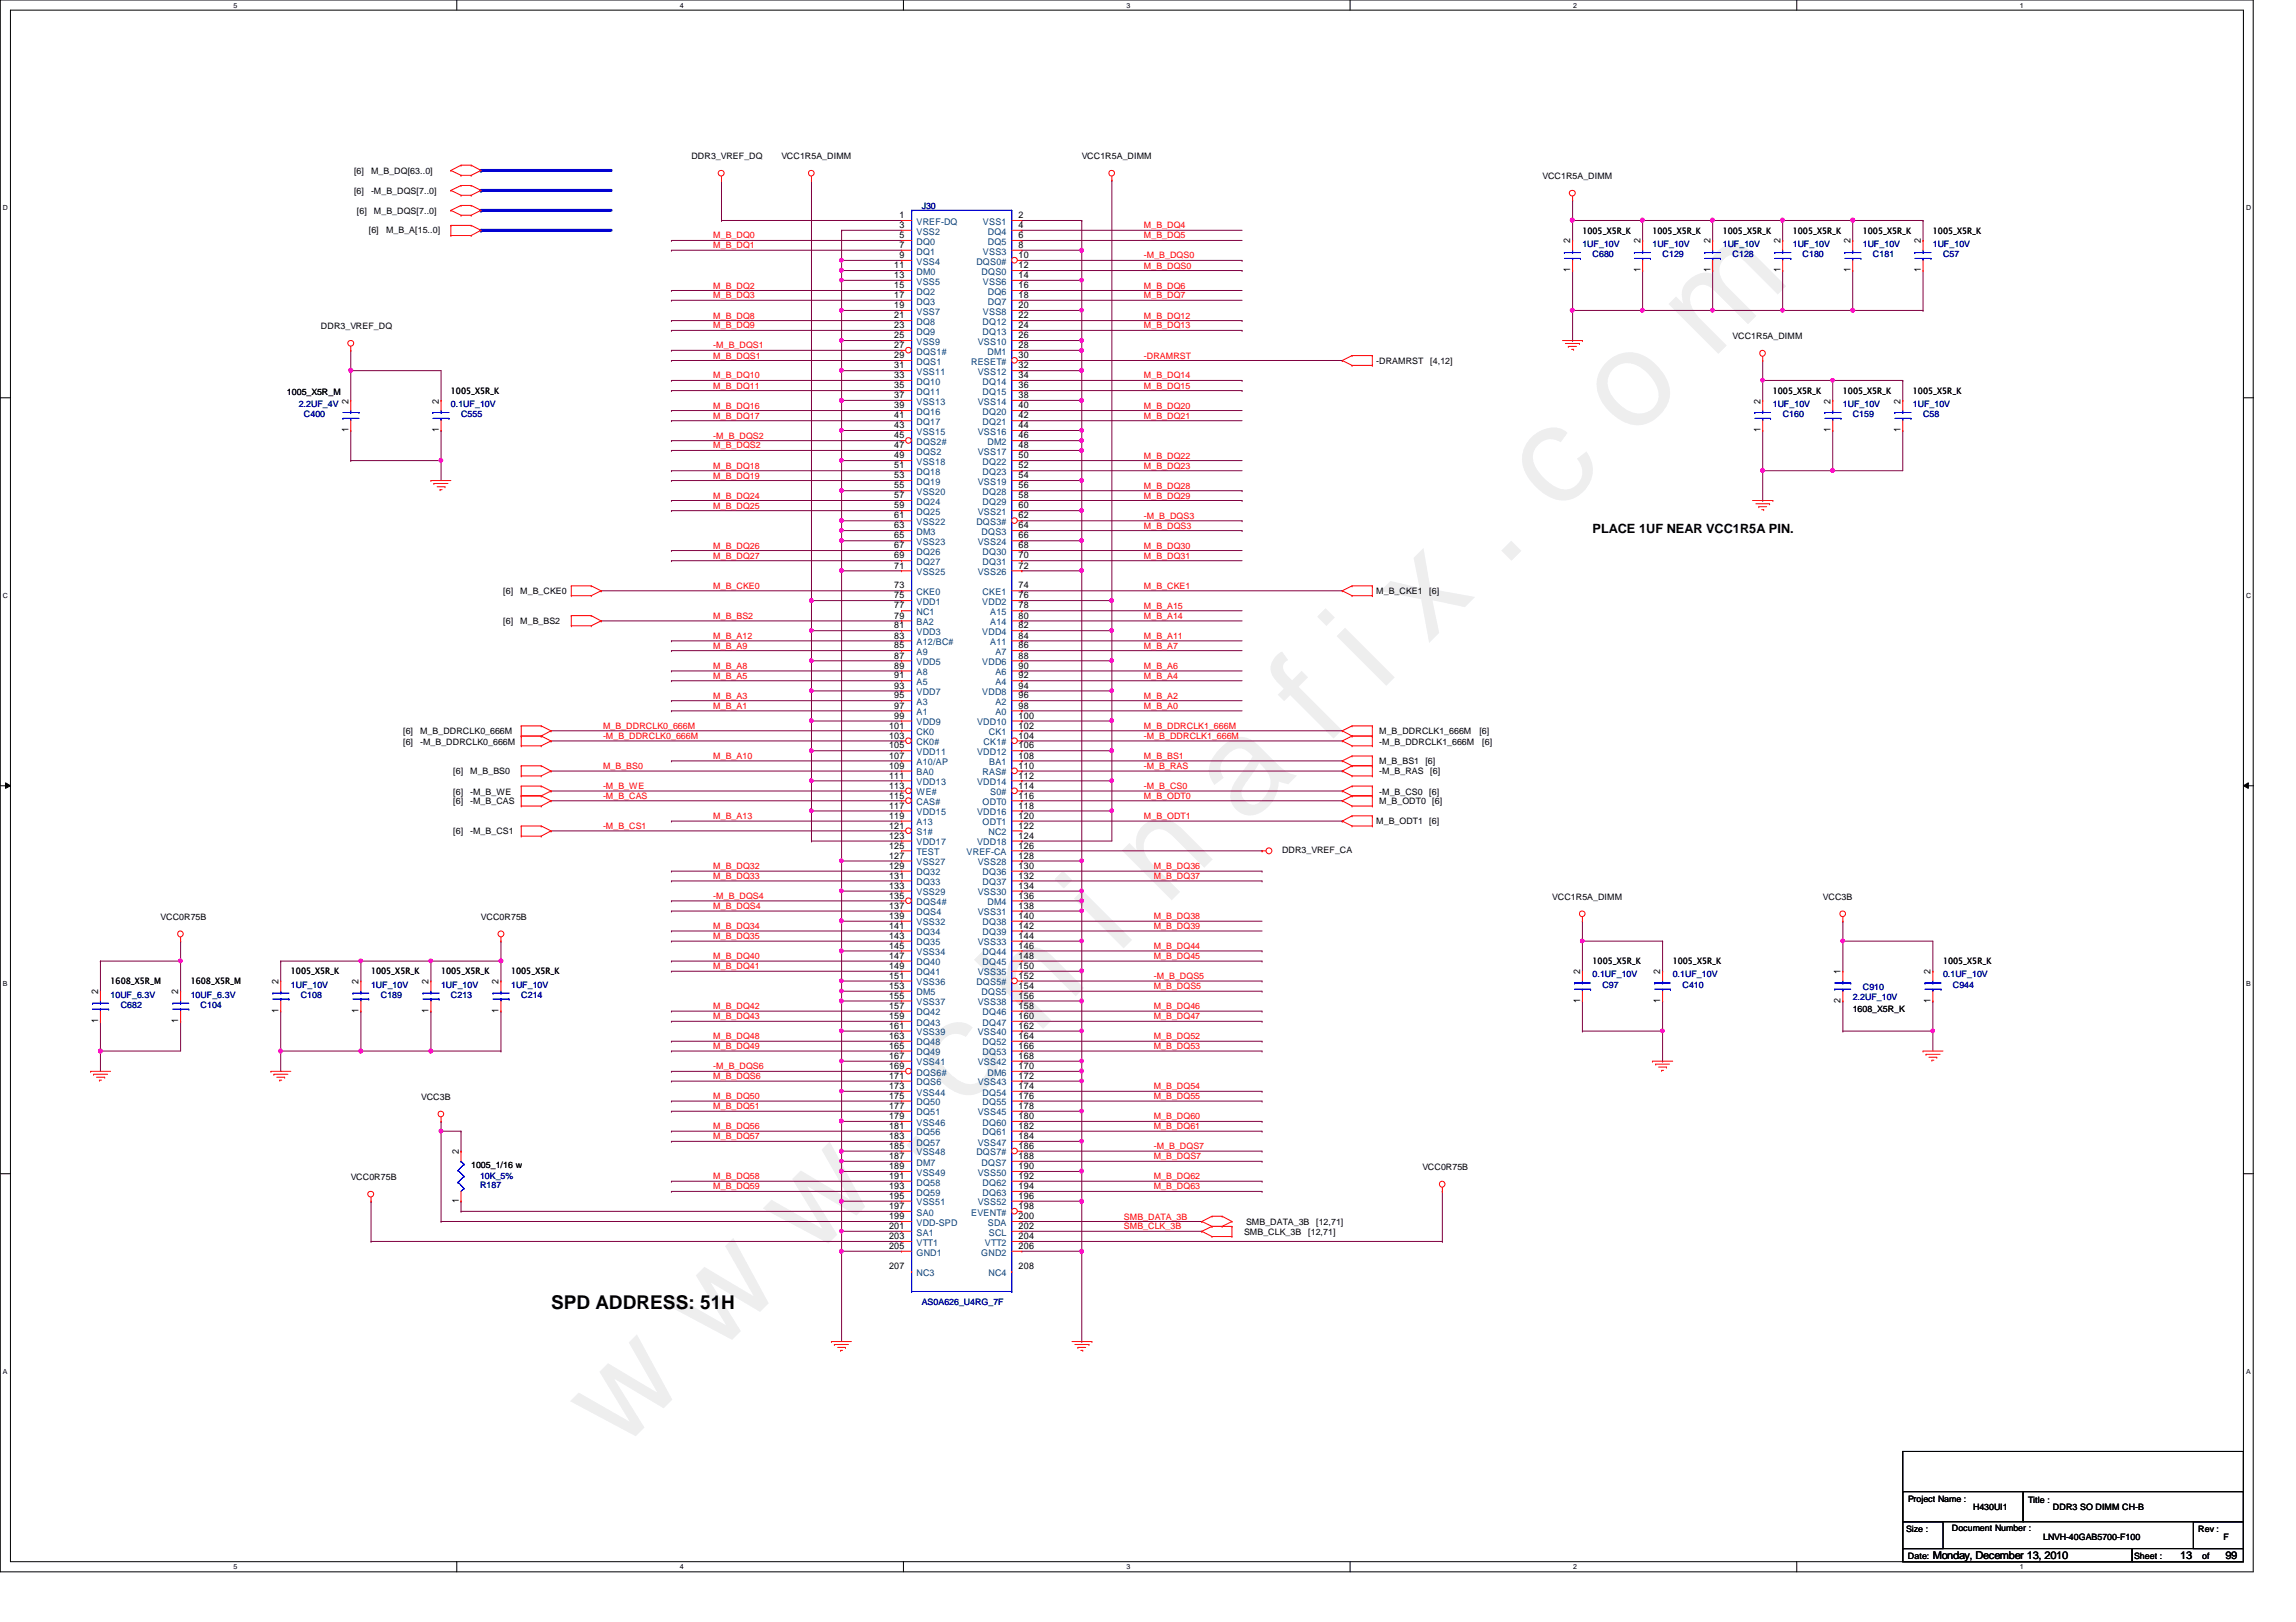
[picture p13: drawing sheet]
<svg xmlns="http://www.w3.org/2000/svg" width="297mm" height="210mm" viewBox="0 0 297 210" stroke-linecap="round" stroke-linejoin="round" font-family="sans-serif">
<defs><g id="words">
<text font-size="17.6" fill="#f0f" x="80.1" y="188" transform="rotate(-45 80.1 188)">w w w . c h i n a f i x . c o m</text>
<text font-size="2.5" x="71.3" y="169.4">SPD ADDRESS: 51H</text>
<text font-size="1.7" x="206" y="68.9">PLACE 1UF NEAR VCC1R5A PIN.</text>
<g font-size="1.4">
<text x="250.1" y="201.7">Monday, December 13, 2010</text>
<text x="282.1" y="201.7">13</text>
<text x="287.9" y="201.7">99</text>
</g>
<g font-size="1.2">
<text x="116.4" y="28.2">1</text>
<text x="116.4" y="29.5">3</text>
<text x="131.8" y="28.2">2</text>
<text x="131.8" y="29.5">4</text>
<text x="115.7" y="34.7">11</text>
<text x="115.7" y="36">13</text>
<text x="116.4" y="30.8">5</text>
<text x="116.4" y="32.1">7</text>
<text x="116.4" y="33.4">9</text>
<text x="131.8" y="30.8">6</text>
<text x="131.8" y="32.1">8</text>
<text x="131.8" y="33.4">10</text>
<text x="131.8" y="34.7">12</text>
<text x="131.8" y="36">14</text>
<text x="203.2" y="35.2" transform="rotate(-90 203.2 35.2)">1</text>
<text x="203.2" y="31.5" transform="rotate(-90 203.2 31.5)">2</text>
<text x="212.2" y="35.2" transform="rotate(-90 212.2 35.2)">1</text>
<text x="212.2" y="31.5" transform="rotate(-90 212.2 31.5)">2</text>
<text x="221.3" y="35.2" transform="rotate(-90 221.3 35.2)">1</text>
<text x="221.3" y="31.5" transform="rotate(-90 221.3 31.5)">2</text>
<text x="230.3" y="35.2" transform="rotate(-90 230.3 35.2)">1</text>
<text x="230.3" y="31.5" transform="rotate(-90 230.3 31.5)">2</text>
<text x="239.4" y="35.2" transform="rotate(-90 239.4 35.2)">1</text>
<text x="239.4" y="31.5" transform="rotate(-90 239.4 31.5)">2</text>
<text x="248.5" y="35.2" transform="rotate(-90 248.5 35.2)">1</text>
<text x="248.5" y="31.5" transform="rotate(-90 248.5 31.5)">2</text>
<text x="115.7" y="37.3">15</text>
<text x="115.7" y="38.6">17</text>
<text x="115.7" y="39.9">19</text>
<text x="115.7" y="41.2">21</text>
<text x="131.8" y="37.3">16</text>
<text x="131.8" y="38.6">18</text>
<text x="131.8" y="39.9">20</text>
<text x="131.8" y="41.2">22</text>
<text x="115.7" y="42.5">23</text>
<text x="115.7" y="43.8">25</text>
<text x="115.7" y="47.7">31</text>
<text x="115.7" y="46.4">29</text>
<text x="115.7" y="45">27</text>
<text x="131.8" y="42.5">24</text>
<text x="131.8" y="43.8">26</text>
<text x="131.8" y="45">28</text>
<text x="131.8" y="46.4">30</text>
<text x="131.8" y="47.7">32</text>
<text x="45.1" y="52.2" transform="rotate(-90 45.1 52.2)">2</text>
<text x="56.8" y="52.2" transform="rotate(-90 56.8 52.2)">2</text>
<text x="115.7" y="48.9">33</text>
<text x="115.7" y="50.2">35</text>
<text x="115.7" y="51.5">37</text>
<text x="115.7" y="52.8">39</text>
<text x="131.8" y="48.9">34</text>
<text x="131.8" y="50.2">36</text>
<text x="131.8" y="51.5">38</text>
<text x="131.8" y="52.8">40</text>
<text x="227.8" y="52.2" transform="rotate(-90 227.8 52.2)">2</text>
<text x="236.8" y="52.2" transform="rotate(-90 236.8 52.2)">2</text>
<text x="245.9" y="52.2" transform="rotate(-90 245.9 52.2)">2</text>
<text x="45.1" y="56" transform="rotate(-90 45.1 56)">1</text>
<text x="56.8" y="56" transform="rotate(-90 56.8 56)">1</text>
<text x="115.7" y="54.1">41</text>
<text x="115.7" y="55.4">43</text>
<text x="115.7" y="56.7">45</text>
<text x="115.7" y="58">47</text>
<text x="115.7" y="59.3">49</text>
<text x="131.8" y="54.1">42</text>
<text x="131.8" y="55.4">44</text>
<text x="131.8" y="56.7">46</text>
<text x="131.8" y="59.3">50</text>
<text x="131.8" y="58">48</text>
<text x="227.8" y="56" transform="rotate(-90 227.8 56)">1</text>
<text x="236.8" y="56" transform="rotate(-90 236.8 56)">1</text>
<text x="245.9" y="56" transform="rotate(-90 245.9 56)">1</text>
<text x="115.7" y="60.6">51</text>
<text x="115.7" y="61.9">53</text>
<text x="115.7" y="63.2">55</text>
<text x="115.7" y="64.5">57</text>
<text x="115.7" y="65.8">59</text>
<text x="131.8" y="60.6">52</text>
<text x="131.8" y="61.9">54</text>
<text x="131.8" y="63.2">56</text>
<text x="131.8" y="64.5">58</text>
<text x="131.8" y="65.8">60</text>
<text x="115.7" y="67.1">61</text>
<text x="115.7" y="68.4">63</text>
<text x="115.7" y="69.7">65</text>
<text x="115.7" y="71">67</text>
<text x="131.8" y="67.1">62</text>
<text x="131.8" y="68.4">64</text>
<text x="131.8" y="69.7">66</text>
<text x="131.8" y="71">68</text>
<text x="115.7" y="72.3">69</text>
<text x="115.7" y="73.6">71</text>
<text x="115.7" y="76.2">73</text>
<text x="115.7" y="77.4">75</text>
<text x="131.8" y="72.3">70</text>
<text x="131.8" y="73.6">72</text>
<text x="131.8" y="76.2">74</text>
<text x="131.8" y="77.4">76</text>
<text x="115.7" y="78.7">77</text>
<text x="115.7" y="80.1">79</text>
<text x="115.7" y="81.3">81</text>
<text x="115.7" y="82.6">83</text>
<text x="115.7" y="83.9">85</text>
<text x="131.8" y="78.7">78</text>
<text x="131.8" y="80.1">80</text>
<text x="131.8" y="81.3">82</text>
<text x="131.8" y="82.6">84</text>
<text x="131.8" y="83.9">86</text>
<text x="115.7" y="86.5">89</text>
<text x="115.7" y="87.8">91</text>
<text x="115.7" y="89.1">93</text>
<text x="115.7" y="85.2">87</text>
<text x="131.8" y="85.2">88</text>
<text x="131.8" y="86.5">90</text>
<text x="131.8" y="87.8">92</text>
<text x="131.8" y="89.1">94</text>
<text x="115" y="94.3">101</text>
<text x="115" y="95.6">103</text>
<text x="115.7" y="90.4">95</text>
<text x="115.7" y="91.7">97</text>
<text x="115.7" y="93">99</text>
<text x="131.8" y="90.4">96</text>
<text x="131.8" y="91.7">98</text>
<text x="131.8" y="93">100</text>
<text x="131.8" y="94.3">102</text>
<text x="131.8" y="95.6">104</text>
<text x="115" y="96.9">105</text>
<text x="115" y="98.2">107</text>
<text x="115" y="99.5">109</text>
<text x="115" y="100.8">111</text>
<text x="131.8" y="96.9">106</text>
<text x="131.8" y="98.2">108</text>
<text x="131.8" y="99.5">110</text>
<text x="131.8" y="100.8">112</text>
<text x="115" y="102.1">113</text>
<text x="115" y="103.3">115</text>
<text x="115" y="104.6">117</text>
<text x="115" y="106">119</text>
<text x="115" y="107.2">121</text>
<text x="131.8" y="102.1">114</text>
<text x="131.8" y="103.3">116</text>
<text x="131.8" y="104.6">118</text>
<text x="131.8" y="106">120</text>
<text x="131.8" y="107.2">122</text>
<text x="115" y="108.5">123</text>
<text x="115" y="109.8">125</text>
<text x="115" y="111.1">127</text>
<text x="115" y="112.4">129</text>
<text x="115" y="113.7">131</text>
<text x="131.8" y="108.5">124</text>
<text x="131.8" y="109.8">126</text>
<text x="131.8" y="111.1">128</text>
<text x="131.8" y="112.4">130</text>
<text x="131.8" y="113.7">132</text>
<text x="115" y="115">133</text>
<text x="115" y="116.3">135</text>
<text x="115" y="117.6">137</text>
<text x="115" y="118.9">139</text>
<text x="131.8" y="115">134</text>
<text x="131.8" y="116.3">136</text>
<text x="131.8" y="117.6">138</text>
<text x="131.8" y="118.9">140</text>
<text x="115" y="120.2">141</text>
<text x="115" y="121.5">143</text>
<text x="115" y="122.8">145</text>
<text x="115" y="124.1">147</text>
<text x="115" y="125.4">149</text>
<text x="131.8" y="120.2">142</text>
<text x="131.8" y="121.5">144</text>
<text x="131.8" y="122.8">146</text>
<text x="131.8" y="124.1">148</text>
<text x="131.8" y="125.4">150</text>
<text x="12.7" y="128.7" transform="rotate(-90 12.7 128.7)">2</text>
<text x="23.1" y="128.7" transform="rotate(-90 23.1 128.7)">2</text>
<text x="36" y="131.1" transform="rotate(-90 36 131.1)">1</text>
<text x="36" y="127.4" transform="rotate(-90 36 127.4)">2</text>
<text x="46.4" y="131.1" transform="rotate(-90 46.4 131.1)">1</text>
<text x="46.4" y="127.4" transform="rotate(-90 46.4 127.4)">2</text>
<text x="55.5" y="131.1" transform="rotate(-90 55.5 131.1)">1</text>
<text x="55.5" y="127.4" transform="rotate(-90 55.5 127.4)">2</text>
<text x="64.5" y="131.1" transform="rotate(-90 64.5 131.1)">1</text>
<text x="64.5" y="127.4" transform="rotate(-90 64.5 127.4)">2</text>
<text x="115" y="126.7">151</text>
<text x="115" y="128">153</text>
<text x="115" y="129.2">155</text>
<text x="115" y="130.6">157</text>
<text x="115" y="131.9">159</text>
<text x="131.8" y="126.7">152</text>
<text x="131.8" y="128">154</text>
<text x="131.8" y="129.2">156</text>
<text x="131.8" y="130.6">158</text>
<text x="131.8" y="131.9">160</text>
<text x="204.4" y="129.8" transform="rotate(-90 204.4 129.8)">1</text>
<text x="204.4" y="126.1" transform="rotate(-90 204.4 126.1)">2</text>
<text x="214.8" y="129.8" transform="rotate(-90 214.8 129.8)">1</text>
<text x="214.8" y="126.1" transform="rotate(-90 214.8 126.1)">2</text>
<text x="238.1" y="129.8" transform="rotate(-90 238.1 129.8)">2</text>
<text x="238.1" y="126.1" transform="rotate(-90 238.1 126.1)">1</text>
<text x="249.8" y="129.8" transform="rotate(-90 249.8 129.8)">1</text>
<text x="249.8" y="126.1" transform="rotate(-90 249.8 126.1)">2</text>
<text x="12.7" y="132.4" transform="rotate(-90 12.7 132.4)">1</text>
<text x="23.1" y="132.4" transform="rotate(-90 23.1 132.4)">1</text>
<text x="115" y="133.1">161</text>
<text x="115" y="134.5">163</text>
<text x="115" y="135.7">165</text>
<text x="115" y="137">167</text>
<text x="131.8" y="133.1">162</text>
<text x="131.8" y="134.5">164</text>
<text x="131.8" y="135.7">166</text>
<text x="131.8" y="137">168</text>
<text x="115" y="138.3">169</text>
<text x="115" y="139.6">171</text>
<text x="115" y="140.9">173</text>
<text x="115" y="142.2">175</text>
<text x="115" y="143.5">177</text>
<text x="131.8" y="138.3">170</text>
<text x="131.8" y="139.6">172</text>
<text x="131.8" y="140.9">174</text>
<text x="131.8" y="142.2">176</text>
<text x="131.8" y="143.5">178</text>
<text x="59.3" y="149.4" transform="rotate(-90 59.3 149.4)">2</text>
<text x="115" y="144.8">179</text>
<text x="115" y="146.1">181</text>
<text x="115" y="147.4">183</text>
<text x="115" y="148.7">185</text>
<text x="115" y="150">187</text>
<text x="131.8" y="144.8">180</text>
<text x="131.8" y="146.1">182</text>
<text x="131.8" y="147.4">184</text>
<text x="131.8" y="148.7">186</text>
<text x="131.8" y="150">188</text>
<text x="59.3" y="155.7" transform="rotate(-90 59.3 155.7)">1</text>
<text x="115" y="151.3">189</text>
<text x="115" y="152.6">191</text>
<text x="115" y="153.9">193</text>
<text x="115" y="155.2">195</text>
<text x="131.8" y="151.3">190</text>
<text x="131.8" y="152.6">192</text>
<text x="131.8" y="153.9">194</text>
<text x="131.8" y="155.2">196</text>
<text x="115" y="156.5">197</text>
<text x="115" y="157.8">199</text>
<text x="115" y="159">201</text>
<text x="115" y="160.4">203</text>
<text x="115" y="161.6">205</text>
<text x="131.8" y="156.5">198</text>
<text x="131.8" y="157.8">200</text>
<text x="131.8" y="159">202</text>
<text x="131.8" y="160.4">204</text>
<text x="131.8" y="161.6">206</text>
<text x="115" y="164.3">207</text>
<text x="131.8" y="164.3">208</text>
</g>
<g font-size="1.2" fill="#004080">
<text x="118.6" y="29.1">VREF-DQ</text>
<text x="127.2" y="29.1">VSS1</text>
<text x="118.6" y="30.4">VSS2</text>
<text x="118.6" y="31.7">DQ0</text>
<text x="118.6" y="32.9">DQ1</text>
<text x="118.6" y="34.2">VSS4</text>
<text x="118.6" y="35.6">DM0</text>
<text x="126.3" y="34.2">DQS0#</text>
<text x="127" y="35.6">DQS0</text>
<text x="127.2" y="32.9">VSS3</text>
<text x="127.8" y="30.4">DQ4</text>
<text x="127.8" y="31.7">DQ5</text>
<text x="118.6" y="36.8">VSS5</text>
<text x="118.6" y="38.1">DQ2</text>
<text x="118.6" y="39.4">DQ3</text>
<text x="118.6" y="40.7">VSS7</text>
<text x="127.2" y="36.8">VSS6</text>
<text x="127.2" y="40.7">VSS8</text>
<text x="127.8" y="38.1">DQ6</text>
<text x="127.8" y="39.4">DQ7</text>
<text x="118.6" y="42">DQ8</text>
<text x="118.6" y="43.3">DQ9</text>
<text x="118.6" y="44.6">VSS9</text>
<text x="118.6" y="47.2">DQS1</text>
<text x="118.6" y="45.9">DQS1#</text>
<text x="125.6" y="47.2">RESET#</text>
<text x="126.5" y="44.6">VSS10</text>
<text x="127.1" y="42">DQ12</text>
<text x="127.1" y="43.3">DQ13</text>
<text x="127.8" y="45.9">DM1</text>
<text x="118.6" y="48.5">VSS11</text>
<text x="118.6" y="49.8">DQ10</text>
<text x="118.6" y="51.1">DQ11</text>
<text x="118.6" y="52.4">VSS13</text>
<text x="118.6" y="53.7">DQ16</text>
<text x="126.5" y="48.5">VSS12</text>
<text x="126.5" y="52.4">VSS14</text>
<text x="127.1" y="49.8">DQ14</text>
<text x="127.1" y="51.1">DQ15</text>
<text x="127.1" y="53.7">DQ20</text>
<text x="118.6" y="55">DQ17</text>
<text x="118.6" y="56.3">VSS15</text>
<text x="118.6" y="57.6">DQS2#</text>
<text x="118.6" y="58.8">DQS2</text>
<text x="126.5" y="56.3">VSS16</text>
<text x="126.5" y="58.8">VSS17</text>
<text x="127.1" y="55">DQ21</text>
<text x="127.8" y="57.6">DM2</text>
<text x="118.6" y="60.2">VSS18</text>
<text x="118.6" y="61.5">DQ18</text>
<text x="118.6" y="62.7">DQ19</text>
<text x="118.6" y="64.1">VSS20</text>
<text x="118.6" y="65.3">DQ24</text>
<text x="126.5" y="62.7">VSS19</text>
<text x="127.1" y="60.2">DQ22</text>
<text x="127.1" y="61.5">DQ23</text>
<text x="127.1" y="64.1">DQ28</text>
<text x="127.1" y="65.3">DQ29</text>
<text x="118.6" y="66.6">DQ25</text>
<text x="118.6" y="67.9">VSS22</text>
<text x="118.6" y="69.2">DM3</text>
<text x="118.6" y="70.5">VSS23</text>
<text x="118.6" y="71.8">DQ26</text>
<text x="126.3" y="67.9">DQS3#</text>
<text x="126.5" y="66.6">VSS21</text>
<text x="126.5" y="70.5">VSS24</text>
<text x="127" y="69.2">DQS3</text>
<text x="127.1" y="71.8">DQ30</text>
<text x="118.6" y="73.1">DQ27</text>
<text x="118.6" y="74.4">VSS25</text>
<text x="118.6" y="77">CKE0</text>
<text x="126.5" y="74.4">VSS26</text>
<text x="127.1" y="73.1">DQ31</text>
<text x="127.1" y="77">CKE1</text>
<text x="118.6" y="78.3">VDD1</text>
<text x="118.6" y="79.6">NC1</text>
<text x="118.6" y="80.9">BA2</text>
<text x="118.6" y="82.2">VDD3</text>
<text x="118.6" y="83.5">A12/BC#</text>
<text x="127.1" y="78.3">VDD2</text>
<text x="127.1" y="82.2">VDD4</text>
<text x="128.1" y="79.6">A15</text>
<text x="128.1" y="80.9">A14</text>
<text x="128.1" y="83.5">A11</text>
<text x="118.6" y="84.8">A9</text>
<text x="118.6" y="87.4">A8</text>
<text x="118.6" y="88.6">A5</text>
<text x="118.6" y="90">VDD7</text>
<text x="118.6" y="86.1">VDD5</text>
<text x="127.1" y="86.1">VDD6</text>
<text x="127.1" y="90">VDD8</text>
<text x="128.8" y="84.8">A7</text>
<text x="128.8" y="87.4">A6</text>
<text x="128.8" y="88.6">A4</text>
<text x="118.6" y="91.2">A3</text>
<text x="118.6" y="92.5">A1</text>
<text x="118.6" y="93.9">VDD9</text>
<text x="118.6" y="95.1">CK0</text>
<text x="126.4" y="93.9">VDD10</text>
<text x="127.9" y="95.1">CK1</text>
<text x="128.8" y="91.2">A2</text>
<text x="128.8" y="92.5">A0</text>
<text x="118.6" y="96.4">CK0#</text>
<text x="118.6" y="97.7">VDD11</text>
<text x="118.6" y="99">A10/AP</text>
<text x="118.6" y="100.3">BA0</text>
<text x="118.6" y="101.6">VDD13</text>
<text x="126.4" y="97.7">VDD12</text>
<text x="126.4" y="101.6">VDD14</text>
<text x="127.1" y="100.3">RAS#</text>
<text x="127.3" y="96.4">CK1#</text>
<text x="128" y="99">BA1</text>
<text x="118.6" y="102.9">WE#</text>
<text x="118.6" y="104.2">CAS#</text>
<text x="118.6" y="105.5">VDD15</text>
<text x="118.6" y="106.8">A13</text>
<text x="126.4" y="105.5">VDD16</text>
<text x="127.1" y="104.2">ODT0</text>
<text x="127.1" y="106.8">ODT1</text>
<text x="128.1" y="102.9">S0#</text>
<text x="118.6" y="108.1">S1#</text>
<text x="118.6" y="109.4">VDD17</text>
<text x="118.6" y="110.7">TEST</text>
<text x="118.6" y="112">VSS27</text>
<text x="118.6" y="113.3">DQ32</text>
<text x="125" y="110.7">VREF-CA</text>
<text x="126.4" y="109.4">VDD18</text>
<text x="126.5" y="112">VSS28</text>
<text x="127.1" y="113.3">DQ36</text>
<text x="127.9" y="108.1">NC2</text>
<text x="118.6" y="114.6">DQ33</text>
<text x="118.6" y="115.9">VSS29</text>
<text x="118.6" y="117.1">DQS4#</text>
<text x="118.6" y="118.4">DQS4</text>
<text x="118.6" y="119.8">VSS32</text>
<text x="126.5" y="115.9">VSS30</text>
<text x="126.5" y="118.4">VSS31</text>
<text x="127.1" y="114.6">DQ37</text>
<text x="127.1" y="119.8">DQ38</text>
<text x="127.8" y="117.1">DM4</text>
<text x="118.6" y="121">DQ34</text>
<text x="118.6" y="122.3">DQ35</text>
<text x="118.6" y="123.6">VSS34</text>
<text x="118.6" y="124.9">DQ40</text>
<text x="126.5" y="122.3">VSS33</text>
<text x="127.1" y="121">DQ39</text>
<text x="127.1" y="123.6">DQ44</text>
<text x="127.1" y="124.9">DQ45</text>
<text x="118.6" y="126.2">DQ41</text>
<text x="118.6" y="127.5">VSS36</text>
<text x="118.6" y="128.8">DM5</text>
<text x="118.6" y="130.1">VSS37</text>
<text x="118.6" y="131.4">DQ42</text>
<text x="126.3" y="127.5">DQS5#</text>
<text x="126.5" y="126.2">VSS35</text>
<text x="126.5" y="130.1">VSS38</text>
<text x="127" y="128.8">DQS5</text>
<text x="127.1" y="131.4">DQ46</text>
<text x="118.6" y="132.7">DQ43</text>
<text x="118.6" y="134">VSS39</text>
<text x="118.6" y="135.3">DQ48</text>
<text x="118.6" y="136.6">DQ49</text>
<text x="118.6" y="137.9">VSS41</text>
<text x="126.5" y="134">VSS40</text>
<text x="126.5" y="137.9">VSS42</text>
<text x="127.1" y="132.7">DQ47</text>
<text x="127.1" y="135.3">DQ52</text>
<text x="127.1" y="136.6">DQ53</text>
<text x="118.6" y="139.2">DQS6#</text>
<text x="118.6" y="140.5">DQS6</text>
<text x="118.6" y="141.8">VSS44</text>
<text x="118.6" y="143">DQ50</text>
<text x="126.5" y="140.5">VSS43</text>
<text x="127.1" y="141.8">DQ54</text>
<text x="127.1" y="143">DQ55</text>
<text x="127.8" y="139.2">DM6</text>
<text x="118.6" y="144.4">DQ51</text>
<text x="118.6" y="145.7">VSS46</text>
<text x="118.6" y="146.9">DQ56</text>
<text x="118.6" y="148.3">DQ57</text>
<text x="118.6" y="149.5">VSS48</text>
<text x="126.3" y="149.5">DQS7#</text>
<text x="126.5" y="144.4">VSS45</text>
<text x="126.5" y="148.3">VSS47</text>
<text x="127.1" y="145.7">DQ60</text>
<text x="127.1" y="146.9">DQ61</text>
<text x="118.6" y="150.8">DM7</text>
<text x="118.6" y="152.1">VSS49</text>
<text x="118.6" y="153.4">DQ58</text>
<text x="118.6" y="154.7">DQ59</text>
<text x="118.6" y="156">VSS51</text>
<text x="126.5" y="152.1">VSS50</text>
<text x="126.5" y="156">VSS52</text>
<text x="127" y="150.8">DQS7</text>
<text x="127.1" y="153.4">DQ62</text>
<text x="127.1" y="154.7">DQ63</text>
<text x="118.6" y="157.3">SA0</text>
<text x="118.6" y="158.6">VDD-SPD</text>
<text x="118.6" y="159.9">SA1</text>
<text x="118.6" y="161.2">VTT1</text>
<text x="125.6" y="157.3">EVENT#</text>
<text x="127.4" y="161.2">VTT2</text>
<text x="127.8" y="158.6">SDA</text>
<text x="127.9" y="159.9">SCL</text>
<text x="118.6" y="165.1">NC3</text>
<text x="118.6" y="162.5">GND1</text>
<text x="127" y="162.5">GND2</text>
<text x="127.9" y="165.1">NC4</text>
</g>
<g font-size="1.1">
<text x="45.8" y="22.5">[6]</text>
<text x="48" y="22.5">M_B_DQ[63..0]</text>
<text x="89.4" y="20.5">DDR3_VREF_DQ</text>
<text x="101.1" y="20.5">VCC1R5A_DIMM</text>
<text x="140" y="20.5">VCC1R5A_DIMM</text>
<text x="199.6" y="23.2">VCC1R5A_DIMM</text>
<text x="45.8" y="25.1">[6]</text>
<text x="46.2" y="27.7">[6]</text>
<text x="48" y="25.1">-M_B_DQS[7..0]</text>
<text x="48.4" y="27.7">M_B_DQS[7..0]</text>
<text x="47.7" y="30.1">[6]</text>
<text x="50" y="30.1">M_B_A[15..0]</text>
<text x="204.7" y="30.2">1005_X5R_K</text>
<text x="213.8" y="30.2">1005_X5R_K</text>
<text x="222.9" y="30.2">1005_X5R_K</text>
<text x="231.9" y="30.2">1005_X5R_K</text>
<text x="241" y="30.2">1005_X5R_K</text>
<text x="250.1" y="30.2">1005_X5R_K</text>
<text x="41.5" y="42.6">DDR3_VREF_DQ</text>
<text x="178.1" y="47.1">-DRAMRST</text>
<text x="185" y="47.1">[4,12]</text>
<text x="224.2" y="43.9">VCC1R5A_DIMM</text>
<text x="37.1" y="51.1">1005_X5R_M</text>
<text x="58.3" y="50.9">1005_X5R_K</text>
<text x="229.4" y="50.9">1005_X5R_K</text>
<text x="238.4" y="50.9">1005_X5R_K</text>
<text x="247.5" y="50.9">1005_X5R_K</text>
<text x="65.1" y="76.9">[6]</text>
<text x="67.3" y="76.9">M_B_CKE0</text>
<text x="178.1" y="76.9">M_B_CKE1</text>
<text x="184.9" y="76.9">[6]</text>
<text x="65.1" y="80.8">[6]</text>
<text x="67.3" y="80.8">M_B_BS2</text>
<text x="52.2" y="95">[6]</text>
<text x="54.4" y="95">M_B_DDRCLK0_666M</text>
<text x="178.4" y="95">M_B_DDRCLK1_666M</text>
<text x="191.4" y="95">[6]</text>
<text x="52.2" y="96.4">[6]</text>
<text x="54.4" y="96.4">-M_B_DDRCLK0_666M</text>
<text x="58.6" y="100.2">[6]</text>
<text x="60.8" y="100.2">M_B_BS0</text>
<text x="178.4" y="98.9">M_B_BS1</text>
<text x="178.4" y="96.4">-M_B_DDRCLK1_666M</text>
<text x="178.4" y="100.2">-M_B_RAS</text>
<text x="184.4" y="98.9">[6]</text>
<text x="185" y="100.2">[6]</text>
<text x="191.8" y="96.4">[6]</text>
<text x="58.6" y="108">[6]</text>
<text x="58.6" y="104.1">[6]</text>
<text x="58.6" y="102.8">[6]</text>
<text x="60.8" y="108">-M_B_CS1</text>
<text x="60.8" y="104.1">-M_B_CAS</text>
<text x="60.8" y="102.8">-M_B_WE</text>
<text x="178.1" y="106.7">M_B_ODT1</text>
<text x="178.4" y="102.8">-M_B_CS0</text>
<text x="178.4" y="104.1">M_B_ODT0</text>
<text x="184.9" y="102.8">[6]</text>
<text x="184.9" y="106.7">[6]</text>
<text x="185.3" y="104.1">[6]</text>
<text x="165.9" y="110.4">DDR3_VREF_CA</text>
<text x="20.8" y="119">VCC0R75B</text>
<text x="62.2" y="119">VCC0R75B</text>
<text x="200.8" y="116.4">VCC1R5A_DIMM</text>
<text x="235.8" y="116.4">VCC3B</text>
<text x="206" y="124.8">1005_X5R_K</text>
<text x="216.4" y="124.8">1005_X5R_K</text>
<text x="251.4" y="124.8">1005_X5R_K</text>
<text x="14.3" y="127.4">1608_X5R_M</text>
<text x="24.7" y="127.4">1608_X5R_M</text>
<text x="37.6" y="126.1">1005_X5R_K</text>
<text x="48" y="126.1">1005_X5R_K</text>
<text x="57.1" y="126.1">1005_X5R_K</text>
<text x="66.1" y="126.1">1005_X5R_K</text>
<text x="239.7" y="130.9">1608_X5R_K</text>
<text x="54.5" y="142.3">VCC3B</text>
<text x="45.4" y="152.7">VCC0R75B</text>
<text x="61" y="151.1">1005_1/16 w</text>
<text x="184" y="151.4">VCC0R75B</text>
<text x="160.9" y="159.8">SMB_CLK_3B</text>
<text x="161.2" y="158.5">SMB_DATA_3B</text>
<text x="169.2" y="159.8">[12,71]</text>
<text x="170.3" y="158.5">[12,71]</text>
<text x="246.8" y="194.4">Project Name :</text>
<text x="255.3" y="195.4">H430UI1</text>
<text x="262.4" y="194.5">Title :</text>
<text x="265.6" y="195.4">DDR3 SO DIMM CH-B</text>
<text x="246.6" y="198.3">Size :</text>
<text x="246.8" y="201.8">Date:</text>
<text x="252.5" y="198.2">Document Number :</text>
<text x="264.3" y="199.3">LNVH-40GAB5700-F100</text>
<text x="276.1" y="201.8">Sheet :</text>
<text x="284.4" y="198.3">Rev :</text>
<text x="284.9" y="201.8">of</text>
<text x="287.7" y="199.3">F</text>
</g>
<g font-size="1.1" fill="#000080">
<text x="119.2" y="27">J30</text>
<text x="204.7" y="32">1UF_10V</text>
<text x="206" y="33.2">C680</text>
<text x="213.8" y="32">1UF_10V</text>
<text x="215.1" y="33.2">C129</text>
<text x="222.9" y="32">1UF_10V</text>
<text x="224.2" y="33.2">C128</text>
<text x="231.9" y="32">1UF_10V</text>
<text x="233.2" y="33.2">C180</text>
<text x="241" y="32">1UF_10V</text>
<text x="242.3" y="33.2">C181</text>
<text x="250.1" y="32">1UF_10V</text>
<text x="251.4" y="33.2">C57</text>
<text x="38.6" y="52.7">2.2UF_4V</text>
<text x="39.3" y="54">C400</text>
<text x="58.3" y="52.7">0.1UF_10V</text>
<text x="59.6" y="54">C555</text>
<text x="229.4" y="52.7">1UF_10V</text>
<text x="230.6" y="54">C160</text>
<text x="238.4" y="52.7">1UF_10V</text>
<text x="239.7" y="54">C159</text>
<text x="247.5" y="52.7">1UF_10V</text>
<text x="248.8" y="54">C58</text>
<text x="14.3" y="129.1">10UF_6.3V</text>
<text x="15.6" y="130.4">C682</text>
<text x="24.7" y="129.1">10UF_6.3V</text>
<text x="25.9" y="130.4">C104</text>
<text x="37.6" y="127.8">1UF_10V</text>
<text x="38.9" y="129.1">C108</text>
<text x="48" y="127.8">1UF_10V</text>
<text x="49.3" y="129.1">C189</text>
<text x="57.1" y="127.8">1UF_10V</text>
<text x="58.3" y="129.1">C213</text>
<text x="66.1" y="127.8">1UF_10V</text>
<text x="67.4" y="129.1">C214</text>
<text x="206" y="126.5">0.1UF_10V</text>
<text x="207.3" y="127.8">C97</text>
<text x="216.4" y="126.5">0.1UF_10V</text>
<text x="217.7" y="127.8">C410</text>
<text x="239.7" y="129.4">2.2UF_10V</text>
<text x="241" y="128.1">C910</text>
<text x="251.4" y="126.5">0.1UF_10V</text>
<text x="252.6" y="127.8">C944</text>
<text x="62.1" y="153.7">R187</text>
<text x="62.1" y="152.6">10K_5%</text>
<text x="119.2" y="168.9">AS0A626_U4RG_7F</text>
</g>
<g font-size="1.1" fill="#f00">
<text x="148" y="29.5">M_B_DQ4</text>
<text x="92.3" y="30.9">M_B_DQ0</text>
<text x="92.3" y="32.1">M_B_DQ1</text>
<text x="148" y="33.4">-M_B_DQS0</text>
<text x="148" y="34.8">M_B_DQS0</text>
<text x="148" y="30.9">M_B_DQ5</text>
<text x="92.3" y="37.3">M_B_DQ2</text>
<text x="92.3" y="38.6">M_B_DQ3</text>
<text x="92.3" y="41.2">M_B_DQ8</text>
<text x="148" y="41.2">M_B_DQ12</text>
<text x="148" y="37.3">M_B_DQ6</text>
<text x="148" y="38.6">M_B_DQ7</text>
<text x="92.3" y="45.1">-M_B_DQS1</text>
<text x="92.3" y="46.4">M_B_DQS1</text>
<text x="92.3" y="42.5">M_B_DQ9</text>
<text x="148" y="42.5">M_B_DQ13</text>
<text x="148" y="46.4">-DRAMRST</text>
<text x="92.3" y="49">M_B_DQ10</text>
<text x="92.3" y="50.3">M_B_DQ11</text>
<text x="92.3" y="52.9">M_B_DQ16</text>
<text x="148" y="49">M_B_DQ14</text>
<text x="148" y="50.3">M_B_DQ15</text>
<text x="148" y="52.9">M_B_DQ20</text>
<text x="92.3" y="54.2">M_B_DQ17</text>
<text x="92.3" y="56.8">-M_B_DQS2</text>
<text x="92.3" y="58">M_B_DQS2</text>
<text x="148" y="59.4">M_B_DQ22</text>
<text x="148" y="54.2">M_B_DQ21</text>
<text x="92.3" y="60.7">M_B_DQ18</text>
<text x="92.3" y="61.9">M_B_DQ19</text>
<text x="92.3" y="64.5">M_B_DQ24</text>
<text x="92.3" y="65.8">M_B_DQ25</text>
<text x="148" y="60.7">M_B_DQ23</text>
<text x="148" y="63.2">M_B_DQ28</text>
<text x="148" y="64.5">M_B_DQ29</text>
<text x="92.3" y="71">M_B_DQ26</text>
<text x="148" y="71">M_B_DQ30</text>
<text x="148" y="67.1">-M_B_DQS3</text>
<text x="148" y="68.4">M_B_DQS3</text>
<text x="92.3" y="76.2">M_B_CKE0</text>
<text x="92.3" y="72.3">M_B_DQ27</text>
<text x="148" y="72.3">M_B_DQ31</text>
<text x="148" y="76.2">M_B_CKE1</text>
<text x="92.3" y="82.7">M_B_A12</text>
<text x="92.3" y="83.9">M_B_A9</text>
<text x="92.3" y="80.1">M_B_BS2</text>
<text x="148" y="83.9">M_B_A7</text>
<text x="148" y="82.7">M_B_A11</text>
<text x="148" y="80.1">M_B_A14</text>
<text x="148" y="78.8">M_B_A15</text>
<text x="92.3" y="87.8">M_B_A5</text>
<text x="92.3" y="86.6">M_B_A8</text>
<text x="148" y="87.8">M_B_A4</text>
<text x="148" y="86.6">M_B_A6</text>
<text x="78" y="95.6">-M_B_DDRCLK0_666M</text>
<text x="78" y="94.3">M_B_DDRCLK0_666M</text>
<text x="92.3" y="91.7">M_B_A1</text>
<text x="92.3" y="90.4">M_B_A3</text>
<text x="148" y="95.6">-M_B_DDRCLK1_666M</text>
<text x="148" y="94.3">M_B_DDRCLK1_666M</text>
<text x="148" y="91.7">M_B_A0</text>
<text x="148" y="90.4">M_B_A2</text>
<text x="78" y="99.5">M_B_BS0</text>
<text x="92.3" y="98.2">M_B_A10</text>
<text x="148" y="98.2">M_B_BS1</text>
<text x="148" y="99.5">-M_B_RAS</text>
<text x="78" y="107.3">-M_B_CS1</text>
<text x="78" y="103.4">-M_B_CAS</text>
<text x="78" y="102.1">-M_B_WE</text>
<text x="92.3" y="106">M_B_A13</text>
<text x="148" y="102.1">-M_B_CS0</text>
<text x="148" y="103.4">M_B_ODT0</text>
<text x="148" y="106">M_B_ODT1</text>
<text x="92.3" y="112.5">M_B_DQ32</text>
<text x="92.3" y="113.7">M_B_DQ33</text>
<text x="149.3" y="112.5">M_B_DQ36</text>
<text x="149.3" y="113.7">M_B_DQ37</text>
<text x="92.3" y="116.3">-M_B_DQS4</text>
<text x="92.3" y="117.6">M_B_DQS4</text>
<text x="149.3" y="119">M_B_DQ38</text>
<text x="92.3" y="120.2">M_B_DQ34</text>
<text x="92.3" y="121.5">M_B_DQ35</text>
<text x="92.3" y="124.1">M_B_DQ40</text>
<text x="92.3" y="125.4">M_B_DQ41</text>
<text x="149.3" y="120.2">M_B_DQ39</text>
<text x="149.3" y="122.8">M_B_DQ44</text>
<text x="149.3" y="124.1">M_B_DQ45</text>
<text x="92.3" y="130.6">M_B_DQ42</text>
<text x="92.3" y="131.9">M_B_DQ43</text>
<text x="149.3" y="126.7">-M_B_DQS5</text>
<text x="149.3" y="128">M_B_DQS5</text>
<text x="149.3" y="130.6">M_B_DQ46</text>
<text x="149.3" y="131.9">M_B_DQ47</text>
<text x="92.3" y="134.5">M_B_DQ48</text>
<text x="92.3" y="135.8">M_B_DQ49</text>
<text x="149.3" y="134.5">M_B_DQ52</text>
<text x="149.3" y="135.8">M_B_DQ53</text>
<text x="92.3" y="142.2">M_B_DQ50</text>
<text x="92.3" y="143.6">M_B_DQ51</text>
<text x="92.3" y="138.4">-M_B_DQS6</text>
<text x="92.3" y="139.7">M_B_DQS6</text>
<text x="149.3" y="141">M_B_DQ54</text>
<text x="149.3" y="142.2">M_B_DQ55</text>
<text x="92.3" y="146.1">M_B_DQ56</text>
<text x="92.3" y="147.4">M_B_DQ57</text>
<text x="149.3" y="148.7">-M_B_DQS7</text>
<text x="149.3" y="144.9">M_B_DQ60</text>
<text x="149.3" y="146.1">M_B_DQ61</text>
<text x="92.3" y="152.6">M_B_DQ58</text>
<text x="92.3" y="153.9">M_B_DQ59</text>
<text x="149.3" y="150">M_B_DQS7</text>
<text x="149.3" y="152.6">M_B_DQ62</text>
<text x="149.3" y="153.9">M_B_DQ63</text>
<text x="145.4" y="157.8">SMB_DATA_3B</text>
<text x="145.4" y="159.1">SMB_CLK_3B</text>
</g>
<g font-size=".9">
<text x="30.2" y="1">5</text>
<text x="88" y="1">4</text>
<text x="145.8" y="1">3</text>
<text x="203.5" y="1">2</text>
<text x="261.3" y="1">1</text>
<text x=".4" y="27.2">D</text>
<text x="290.6" y="27.2">D</text>
<text x=".4" y="77.3">C</text>
<text x="290.6" y="77.3">C</text>
<text x=".4" y="127.6">B</text>
<text x="290.6" y="127.6">B</text>
<text x=".4" y="177.8">A</text>
<text x="290.6" y="177.8">A</text>
<text x="30.2" y="203.1">5</text>
<text x="88" y="203.1">4</text>
<text x="145.8" y="203.1">3</text>
<text x="203.5" y="203.1">2</text>
<text x="261.3" y="203.1">1</text>
</g>
</g></defs>
<path d="M0 0h291.5v203.4h-291.5zM1.4 1.3h288.8v200.8h-288.8z" fill="none" stroke="#000" stroke-width=".13"/>
<g fill="#fff">
<path d="M30.2 .2h.5v1h-.5z"/>
<path d="M30.2 202.3h.5v1h-.5z"/>
</g>
<path d="M59.1 0v1.3M59.1 202.1v1.3" fill="none" stroke="#000" stroke-width=".13"/>
<g fill="#fff">
<path d="M88 .2h.5v1h-.5z"/>
<path d="M88 202.3h.5v1h-.5z"/>
</g>
<path d="M116.9 0v1.3M116.9 202.1v1.3" fill="none" stroke="#000" stroke-width=".13"/>
<g fill="#fff">
<path d="M145.8 .2h.5v1h-.5z"/>
<path d="M145.8 202.3h.5v1h-.5z"/>
</g>
<path d="M174.7 0v1.3M174.7 202.1v1.3" fill="none" stroke="#000" stroke-width=".13"/>
<g fill="#fff">
<path d="M203.5 .2h.5v1h-.5z"/>
<path d="M203.5 202.3h.5v1h-.5z"/>
</g>
<path d="M232.4 0v1.3M232.4 202.1v1.3" fill="none" stroke="#000" stroke-width=".13"/>
<g fill="#fff">
<path d="M261.3 .2h.5v1h-.5z"/>
<path d="M261.3 202.3h.5v1h-.5z"/>
<path d="M.4 26.4h.6v1h-.6z"/>
<path d="M290.6 26.4h.6v1h-.6z"/>
<path d="M.4 76.5h.6v1.1h-.6z"/>
<path d="M290.6 76.5h.6v1.1h-.6z"/>
</g>
<path d="M0 51.5h1.4M290.2 51.5h1.3" fill="none" stroke="#000" stroke-width=".13"/>
<g fill="#fff">
<path d="M.4 126.7h.6v1.1h-.6z"/>
<path d="M290.6 126.7h.6v1.1h-.6z"/>
</g>
<path d="M0 101.7h1.4M.7 101.3l.7 .4-.7 .3zM290.2 101.7l.7-.4v.7zM290.2 101.7h1.3" fill="none" stroke="#000" stroke-width=".13"/>
<path d="M.7 101.3l.7 .4-.7 .3zM290.2 101.7l.7-.4v.7z" fill="#000"/>
<g fill="#fff">
<path d="M.4 177h.5v1h-.5z"/>
<path d="M290.6 177h.5v1h-.5z"/>
</g>
<path d="M0 151.9h1.4M290.2 151.9h1.3" fill="none" stroke="#000" stroke-width=".13"/>
<path d="M86.9 49.2h29.7M86.9 50.5h29.7M86.9 45.3h29.7M86.9 46.7h29.7M86.9 92h29.7M86.9 90.7h29.7M46.7 136h9M55.7 136h.1M48 155.4h.1M48 155.4v5.3M86.9 142.5h29.7" fill="none" stroke="#800040" stroke-width=".13"/>
<path d="M55.6 135.8h.1l.2 .1v.3l-.2 .1-.1-.1z" fill-rule="evenodd" fill="#f0f"/>
<path d="M55.6 135.8h.1l.2 .1v.3l-.2 .1-.1-.1z" fill="none" stroke="#f0f" stroke-width=".13"/>
<path d="M86.9 112.7h29.7M86.9 114h29.7M13 136h.1M13 136v2.6M55.7 130.9h.1M55.7 130.9v5.1M86.9 143.8h29.7" fill="none" stroke="#800040" stroke-width=".13"/>
<circle cx="13" cy="136" r=".26" fill="#f0f"/>
<circle cx="13" cy="136" r=".26" fill="none" stroke="#f0f" stroke-width=".13"/>
<g fill="none" stroke="#800040" stroke-width=".13">
<path d="M86.9 31.1h29.7M45.4 45.3h.1M45.4 45.3v2.7M71.3 107.5h45.3M13 136h.1M23.4 132.2h.1M23.4 132.2v3.8h-10.4M36.3 136h.1M36.3 136v2.6M55.7 136h9.1M64.8 136h.1M64.8 130.9h.1"/>
<path d="M64.8 130.9v5.1M86.9 120.5h29.7M86.9 121.8h29.7M86.9 138.6h29.7M86.9 139.9h29.7"/>
</g>
<path d="M36.1 135.8h.2l.2 .1v.3l-.2 .1-.2-.1z" fill-rule="evenodd" fill="#f0f"/>
<path d="M36.1 135.8h.2l.2 .1v.3l-.2 .1-.2-.1z" fill="none" stroke="#f0f" stroke-width=".13"/>
<g fill="none" stroke="#800040" stroke-width=".13">
<path d="M86.9 53.1h29.7M86.9 54.4h29.7M77.8 76.5h38.8M86.9 82.9h29.7M13 124.4h.1M13 132.2h.1M13 124.4v3.9M13 132.2v3.8M23.4 121.8h.1M23.4 121.8v2.6M64.8 121.8h.1M64.8 121.8v2.6"/>
<path d="M86.9 146.4h29.7M86.9 147.7h29.7M86.9 152.9h29.7M86.9 154.2h29.7"/>
</g>
<circle cx="64.8" cy="124.3" r=".25" fill="#f0f"/>
<circle cx="64.8" cy="124.3" r=".25" fill="none" stroke="#f0f" stroke-width=".13"/>
<path d="M86.9 60.9h29.7M86.9 62.2h29.7M71.3 99.8h45.3M86.9 84.2h29.7M13 124.4h.1M13 124.4h10.4M23.4 124.4h.1M23.4 124.4v3.9" fill="none" stroke="#800040" stroke-width=".13"/>
<path d="M23.2 124.2h.3l.1 .1-.1 .2-.2 .1-.1-.1z" fill-rule="evenodd" fill="#f0f"/>
<path d="M23.2 124.2h.3l.1 .1-.1 .2-.2 .1-.1-.1z" fill="none" stroke="#f0f" stroke-width=".13"/>
<path d="M57.1 158.1h.1M57.1 158.1h59.5" fill="none" stroke="#800040" stroke-width=".13"/>
<path d="M62.2 22.1h16.9" fill="none" stroke="#00f" stroke-width=".38"/>
<circle cx="62.2" cy="22.1" r=".19" fill="#00f"/>
<path d="M86.9 32.4h29.7M105 23.3h.1M105 23.3v54.4M86.9 57h29.7M86.9 58.3h29.7M108.9 73.9v37.5M36.3 124.4h.1M36.3 124.4v2.6M86.9 124.4h29.7M86.9 125.7h29.7" fill="none" stroke="#800040" stroke-width=".13"/>
<path d="M62.2 24.6h16.9" fill="none" stroke="#00f" stroke-width=".38"/>
<circle cx="62.2" cy="24.6" r=".19" fill="#00f"/>
<path d="M62.2 27.2h16.9" fill="none" stroke="#00f" stroke-width=".38"/>
<circle cx="62.2" cy="27.2" r=".19" fill="#00f"/>
<path d="M62.2 29.8h16.9" fill="none" stroke="#00f" stroke-width=".38"/>
<circle cx="62.2" cy="29.8" r=".19" fill="#00f"/>
<path d="M36.3 124.4h10.4M46.7 124.4h.1" fill="none" stroke="#800040" stroke-width=".13"/>
<path d="M46.5 124.2h.3l.1 .1-.1 .2-.2 .1-.1-.1z" fill-rule="evenodd" fill="#f0f"/>
<path d="M46.5 124.2h.3l.1 .1-.1 .2-.2 .1-.1-.1z" fill="none" stroke="#f0f" stroke-width=".13"/>
<g fill="none" stroke="#800040" stroke-width=".13">
<path d="M86.9 37.6h29.7M86.9 38.9h29.7M93.3 23.3v5.2M45.4 48h.1M45.4 59.6h.1M45.4 48v3.8M45.4 59.6h11.7M45.4 48h11.7M86.9 64.8h29.7M86.9 66.1h29.7M71.3 95.9h45.3M71.3 94.6h45.3"/>
<path d="M86.9 88.1h29.7M86.9 86.8h29.7M55.7 124.4h.1M55.7 124.4v2.6M55.7 124.4h9.1M64.8 127h.1M64.8 124.4h.1M64.8 124.4v2.6M86.9 130.9h29.7M86.9 132.2h29.7"/>
</g>
<circle cx="45.4" cy="47.9" r=".26" fill="#f0f"/>
<circle cx="45.4" cy="47.9" r=".26" fill="none" stroke="#f0f" stroke-width=".13"/>
<path d="M57.1 51.8h.1M57.1 55.7h.1M57.1 48v3.8M57.1 55.7v3.9M86.9 71.2h29.7M86.9 72.6h29.7M46.7 124.4h.1M46.7 124.4v2.6M46.7 124.4h9M55.7 124.4h.1" fill="none" stroke="#800040" stroke-width=".13"/>
<path d="M55.6 124.2h.3l.1 .1-.1 .2-.2 .1-.1-.1z" fill-rule="evenodd" fill="#f0f"/>
<path d="M55.6 124.2h.3l.1 .1-.1 .2-.2 .1-.1-.1z" fill="none" stroke="#f0f" stroke-width=".13"/>
<path d="M45.4 55.7h.1M45.4 55.7v3.9M86.9 98.5h29.7M86.9 106.3h29.7M36.3 136h.1M36.3 130.9v5.1M57.1 146.4h.1M57.1 146.4v11.7" fill="none" stroke="#800040" stroke-width=".13"/>
<path d="M56.9 146.2h.3l.1 .1-.1 .2-.2 .1-.1-.1z" fill-rule="evenodd" fill="#f0f"/>
<path d="M56.9 146.2h.3l.1 .1-.1 .2-.2 .1-.1-.1z" fill="none" stroke="#f0f" stroke-width=".13"/>
<path d="M57.1 59.6h.1M57.1 59.6v2.6M77.8 80.3h38.8M86.9 116.6h29.7M86.9 117.9h29.7M48 160.7h.1M48 160.7h68.6" fill="none" stroke="#800040" stroke-width=".13"/>
<path d="M56.9 59.4h.3l.1 .2-.1 .1-.2 .1-.1-.1z" fill-rule="evenodd" fill="#f0f"/>
<path d="M56.9 59.4h.3l.1 .2-.1 .1-.2 .1-.1-.1z" fill="none" stroke="#f0f" stroke-width=".13"/>
<path d="M86.9 41.5h29.7M86.9 42.8h29.7M36.3 136h10.4M46.7 136h.1" fill="none" stroke="#800040" stroke-width=".13"/>
<path d="M46.5 135.8h.1l.3 .1-.1 .3-.2 .1-.1-.1z" fill-rule="evenodd" fill="#f0f"/>
<path d="M46.5 135.8h.1l.3 .1-.1 .3-.2 .1-.1-.1z" fill="none" stroke="#f0f" stroke-width=".13"/>
<g fill="none" stroke="#800040" stroke-width=".13">
<path d="M132.2 33.7h28.5M132.2 35h28.5M132.2 37.6h28.5M132.2 38.9h28.5M132.2 29.8h28.5M132.2 31.1h28.5M143.8 23.3h.1M143.8 23.3v54.4M132.2 41.5h28.5M132.2 42.8h28.5M132.2 49.2h28.5M132.2 50.5h28.5"/>
<path d="M132.2 59.6h28.5M132.2 53.1h28.5M132.2 54.4h28.5M132.2 46.7h41.4M237.1 49.2h9.1M246.2 49.2h.1M132.2 60.9h28.5M132.2 71.2h28.5M132.2 72.6h28.5M132.2 67.4h28.5M132.2 68.7h28.5M132.2 76.5h41.4"/>
<path d="M132.2 79h28.5M132.2 63.5h28.5M132.2 64.8h28.5M140 73.9v37.5M132.2 95.9h41.4M132.2 94.6h41.4M132.2 98.5h41.4M132.2 92h28.5M132.2 90.7h28.5M132.2 88.1h28.5M132.2 86.8h28.5M132.2 84.2h28.5"/>
<path d="M132.2 82.9h28.5M132.2 80.3h28.5M132.2 99.8h41.4M132.2 119.2h31.1M132.2 102.4h41.4M132.2 103.6h41.4M132.2 112.7h31.1M132.2 114h31.1M132.2 106.3h41.4M132.2 110.1h31.1M46.7 130.9h.1M46.7 130.9v5.1"/>
<path d="M86.9 134.7h29.7M86.9 136h29.7M132.2 134.7h31.1M132.2 136h31.1M132.2 120.5h31.1M132.2 127h31.1M132.2 128.3h31.1M132.2 123.1h31.1M132.2 124.4h31.1M132.2 130.9h31.1M132.2 132.2h31.1M132.2 149h31.1"/>
<path d="M132.2 150.3h31.1M132.2 145.1h31.1M132.2 146.4h31.1M132.2 152.9h31.1M132.2 154.2h31.1M132.2 141.2h31.1M132.2 142.5h31.1M132.2 160.7h54.4"/>
</g>
<path d="M236.9 49h.3l.1 .2-.1 .2h-.1h-.2z" fill-rule="evenodd" fill="#f0f"/>
<path d="M236.9 49h.3l.1 .2-.1 .2h-.1h-.2z" fill="none" stroke="#f0f" stroke-width=".13"/>
<path d="M246.2 51.8h.1M246.2 55.7h.1M246.2 49.2v2.6M246.2 55.7v5.2h-9.1" fill="none" stroke="#800040" stroke-width=".13"/>
<path d="M236.9 60.7l.2-.1 .2 .1-.1 .3-.1 .1-.2-.1z" fill-rule="evenodd" fill="#f0f"/>
<path d="M236.9 60.7l.2-.1 .2 .1-.1 .3-.1 .1-.2-.1z" fill="none" stroke="#f0f" stroke-width=".13"/>
<path d="M230.6 28.5h9.1M239.7 28.5h.1" fill="none" stroke="#800040" stroke-width=".13"/>
<circle cx="239.7" cy="28.5" r=".26" fill="#f0f"/>
<circle cx="239.7" cy="28.5" r=".26" fill="none" stroke="#f0f" stroke-width=".13"/>
<path d="M239.7 31.1h.1M239.7 35h.1M239.7 35v5.2M248.8 28.5h.1M248.8 31.1h.1M248.8 28.5h-9.1v2.6M248.8 28.5v2.6M248.8 35v5.2M230.6 40.2h18.2M239.7 40.2h.1M248.8 40.2h.1" fill="none" stroke="#800040" stroke-width=".13"/>
<circle cx="239.7" cy="40.1" r=".25" fill="#f0f"/>
<circle cx="239.7" cy="40.1" r=".25" fill="none" stroke="#f0f" stroke-width=".13"/>
<path d="M238.4 119.2h.1M238.4 119.2v6.5M238.4 121.8h.1M238.4 133.4h.1M238.4 133.4h11.7M238.4 121.8h11.7" fill="none" stroke="#800040" stroke-width=".13"/>
<path d="M238.2 121.6h.4v.2v.1l-.2 .1-.2-.1z" fill-rule="evenodd" fill="#f0f"/>
<path d="M238.2 121.6h.4v.2v.1l-.2 .1-.2-.1z" fill="none" stroke="#f0f" stroke-width=".13"/>
<path d="M238.4 129.5h.1M238.4 129.5v3.9M250.1 125.7h.1M250.1 129.5h.1M250.1 133.4h.1M250.1 121.8v3.9M250.1 129.5v6.5" fill="none" stroke="#800040" stroke-width=".13"/>
<path d="M249.9 133.2h.3l.1 .2-.1 .2h-.2h-.1z" fill-rule="evenodd" fill="#f0f"/>
<path d="M249.9 133.2h.3l.1 .2-.1 .2h-.2h-.1z" fill="none" stroke="#f0f" stroke-width=".13"/>
<path d="M71.3 103.6h45.3M71.3 102.4h45.3M57.1 145.1h.1M57.1 145.1v1.3h2.5M59.6 156.8h.1M59.6 155.4h.1M59.6 146.4h.1M59.6 149h.1M59.6 156.8h57M59.6 146.4v2.6M59.6 155.4v1.4" fill="none" stroke="#800040" stroke-width=".13"/>
<g fill="none" stroke="#f00" stroke-width=".13">
<path d="M58.3 22.1h.1M58.3 27.2h.1M58.3 24.6h.1M58.3 30.5h.1M58.3 29.2h.1M58.3 22.1l1.3 .6M58.3 27.2l1.3 .7M58.3 24.6l1.3 .7M58.3 30.5h2.7M58.3 29.2v1.3M58.3 29.2h2.7M59.6 21.4h.1"/>
<path d="M59.6 22.7h.1M59.6 26.6h.1M59.6 27.9h.1M59.6 24h.1M59.6 25.3h.1M59.6 21.4h1.4M59.6 21.4l-1.3 .7M59.6 22.7h1.4M59.6 26.6h1.4M59.6 26.6l-1.3 .6M59.6 27.9h1.4M59.6 24h1.4"/>
<path d="M59.6 24l-1.3 .6M59.6 25.3h1.4M61 21.4h.1M61 22.7h.1M61 26.6h.1M61 27.9h.1M61 24h.1M61 25.3h.1M61 30.5h.1M61 29.2h.1M61 21.4l1.2 .7M61 26.6l1.2 .6"/>
<path d="M61 24l1.2 .6M61 29.2l1.2 .6M62.2 22.1h.1M62.2 27.2h.1M62.2 24.6h.1M62.2 29.8h.1M62.2 22.1l-1.2 .6M62.2 27.2l-1.2 .7M62.2 24.6l-1.2 .7M62.2 29.8l-1.2 .7M93.3 23.3h.1M93.3 22.8v.5"/>
<path d="M105 23.3h.1M105 22.8v.5M143.8 23.3h.1M143.8 22.8v.5M239.7 35h.1M239.7 31.1h.1M239.7 31.1v1.3M239.7 33.7v1.3M248.8 35h.1M248.8 31.1h.1M248.8 31.1v1.3M248.8 33.7v1.3"/>
<path d="M45.4 45.3h.1M45.4 55.7h.1M45.4 51.8h.1M45.4 44.8v.5M45.4 51.8v1.3M45.4 54.4v1.3M57.1 55.7h.1M57.1 51.8h.1M57.1 51.8v1.3M57.1 54.4v1.3M246.2 55.7h.1M246.2 51.8h.1"/>
<path d="M246.2 51.8v1.3M246.2 54.4v1.3M55.7 62.2h.1M55.7 62.2h2.6M56.1 62.6h.1M56.1 62.6h1.9M56.6 63h1M56.9 63.4h.1M56.9 63.4h.3M57.6 63h.1M67.4 93.9h.1M67.4 95.2h.1"/>
<path d="M67.4 96.5h.1M67.4 99.1h.1M67.4 93.9v2.6M67.4 99.1v1.3M67.4 93.9h2.6M67.4 95.2h2.6M67.4 96.5h2.6M67.4 99.1h2.6M67.4 106.9h.1M67.4 108.2h.1M67.4 100.4h.1M67.4 103h.1"/>
<path d="M67.4 104.3h.1M67.4 101.7h.1M67.4 106.9h2.6M67.4 101.7v2.6M67.4 106.9v1.3M67.4 108.2h2.6M67.4 100.4h2.6M67.4 103h2.6M67.4 104.3h2.6M67.4 101.7h2.6M238.4 119.2h.1M238.4 118.7v.5"/>
<path d="M11.7 138.6h.1M11.7 138.6h2.6M12.1 139h.1M12.1 139h1.8M12.5 139.4h1M12.9 139.8h.1M12.9 139.8h.2M13 132.2h.1M13 128.3h.1M13 128.3v1.2M13 130.9v1.3M13.5 139.4h.1"/>
<path d="M23.4 121.8h.1M23.4 132.2h.1M23.4 128.3h.1M23.4 121.3v.5M23.4 128.3v1.2M23.4 130.9v1.3M35 138.6h.1M35 138.6h2.6M35.4 139h.1M35.4 139h1.9M35.8 139.4h1M36.2 139.8h.1"/>
<path d="M36.2 139.8h.2M36.3 130.9h.1M36.3 127h.1M36.3 127v1.3M36.3 129.5v1.4M36.8 139.4h.1M46.7 130.9h.1M46.7 127h.1M46.7 127v1.3M46.7 129.5v1.4M55.7 130.9h.1M55.7 127h.1"/>
<path d="M55.7 127v1.3M55.7 129.5v1.4M64.8 121.8h.1M64.8 130.9h.1M64.8 127h.1M64.8 121.3v.5M64.8 127v1.3M64.8 129.5v1.4M238.4 125.7h.1M238.4 129.5h.1M238.4 125.7v1.3M238.4 128.3v1.2"/>
<path d="M248.8 136h.1M248.8 136h2.6M249.2 136.4h.1M249.2 136.4h1.8M249.6 136.8h1M249.9 137.2h.1M249.9 137.2h.3M250.1 129.5h.1M250.1 125.7h.1M250.1 125.7v1.3M250.1 128.3v1.2M250.6 136.8h.1"/>
<path d="M48 155.4h.1M48 154.9v.5M57.1 145.1h.1M57.1 144.6v.5M59.6 155.4h.1M59.6 149h.1M59.6 149v1.3M59.6 154.2v1.2"/>
<circle cx="93.3" cy="22.4" r=".37"/>
<circle cx="105" cy="22.4" r=".37"/>
<circle cx="143.8" cy="22.4" r=".37"/>
<circle cx="45.4" cy="44.4" r=".37"/>
<circle cx="238.4" cy="118.3" r=".37"/>
<circle cx="23.3" cy="120.9" r=".38"/>
<circle cx="64.8" cy="120.9" r=".38"/>
<circle cx="48" cy="154.5" r=".37"/>
<circle cx="57" cy="144.2" r=".37"/>
</g>
<path d="M246.2 196.9h5.2v3.5h-5.2zM246.2 193h15.5v3.9h-15.5zM246.2 187.8h44v14.3h-44zM261.7 193h28.5v3.9h-28.5zM283.8 196.9h6.4v3.5h-6.4zM246.2 200.4h29.6v1.7h-29.6zM275.8 200.4h14.4v1.7h-14.4z" fill="none" stroke="#000" stroke-width=".13"/>
<g fill="none" stroke="#00f" stroke-width=".13">
<path d="M117.9 28.5v138.6M130.9 28.5v138.6M238.7 32.7h.1M238.7 32.7h2M238.7 33.4h2M239.7 33.4h.1M239.7 32.7h.1M239.7 32.4v.3M239.7 33.4v.3M240.7 33.4h.1M247.7 32.7h.1M247.7 32.7h2.1"/>
<path d="M247.7 33.4h2.1M248.8 33.4h.1M248.8 32.7h.1M248.8 32.4v.3M248.8 33.4v.3M249.8 33.4h.1M44.4 54.1h.1M44.4 53.4h2M44.4 54.1h2M45.4 54.1h.1M45.4 53.4h.1M45.4 53.1v.3"/>
<path d="M45.4 54.1v.3M46.4 53.4h.1M56 53.4h.1M56 53.4h2.1M56 54.1h2.1M57.1 54.1h.1M57.1 53.4h.1M57.1 53.1v.3M57.1 54.1v.3M58.1 54.1h.1M236.1 53.4h2.1M236.1 54.1h2.1"/>
<path d="M238.2 54.1h.1M245.1 53.4h.1M245.1 53.4h2.1M245.1 54.1h2.1M246.2 54.1h.1M246.2 53.4h.1M246.2 53.1v.3M246.2 54.1v.3M247.2 54.1h.1M12 129.8h.1M12 129.8h2.1M12 130.6h2.1"/>
<path d="M13 130.6h.1M13 129.8h.1M13 129.5v.3M13 130.6v.3M14.1 130.6h.1M22.3 129.8h.1M22.3 129.8h2.1M22.3 130.6h2.1M23.4 130.6h.1M23.4 129.8h.1M23.4 129.5v.3M23.4 130.6v.3"/>
<path d="M24.4 130.6h.1M35.3 128.5h.1M35.3 128.5h2.1M35.3 129.3h2.1M36.3 129.3h.1M36.3 128.5h.1M36.3 128.3v.2M36.3 129.3v.2M37.4 129.3h.1M45.7 128.5h.1M45.7 128.5h2M45.7 129.3h2"/>
<path d="M46.7 129.3h.1M46.7 128.5h.1M46.7 128.3v.2M46.7 129.3v.2M47.7 129.3h.1M54.7 128.5h.1M54.7 128.5h2.1M54.7 129.3h2.1M55.7 129.3h.1M55.7 128.5h.1M55.7 128.3v.2M55.7 129.3v.2"/>
<path d="M56.8 129.3h.1M63.8 128.5h.1M63.8 128.5h2.1M63.8 129.3h2.1M64.8 129.3h.1M64.8 128.5h.1M64.8 128.3v.2M64.8 129.3v.2M65.9 129.3h.1M237.4 128h.1M237.4 127.2h2M237.4 128h2"/>
<path d="M238.4 127.2h.1M238.4 128h.1M238.4 127v.2M238.4 128v.3M239.4 127.2h.1M249 127.2h.1M249 127.2h2.1M249 128h2.1M250.1 128h.1M250.1 127.2h.1M250.1 127v.2M250.1 128v.3"/>
<path d="M251.1 128h.1M59.3 153h.1M59.3 151.5h.1M59.3 153l.7 .8M59.3 151.5l.7 .7M59.6 150.3h.1M59.6 150.3l.4 .4M60 153.8h.1M60 152.2h.1M60 150.7h.1M60 153.8l-.4 .4M60 152.2l-.7 .8"/>
<path d="M60 150.7l-.7 .8"/>
</g>
<path d="M55.6 135.8h.1l.2 .1v.3l-.2 .1-.1-.1z" fill-rule="evenodd" fill="#f0f"/>
<path d="M55.6 135.8h.1l.2 .1v.3l-.2 .1-.1-.1z" fill="none" stroke="#f0f" stroke-width=".13"/>
<circle cx="13" cy="136" r=".26" fill="#f0f"/>
<circle cx="13" cy="136" r=".26" fill="none" stroke="#f0f" stroke-width=".13"/>
<path d="M36.1 135.8h.2l.2 .1v.3l-.2 .1-.2-.1z" fill-rule="evenodd" fill="#f0f"/>
<path d="M36.1 135.8h.2l.2 .1v.3l-.2 .1-.2-.1z" fill="none" stroke="#f0f" stroke-width=".13"/>
<circle cx="64.8" cy="124.3" r=".25" fill="#f0f"/>
<circle cx="64.8" cy="124.3" r=".25" fill="none" stroke="#f0f" stroke-width=".13"/>
<path d="M23.2 124.2h.3l.1 .1-.1 .2-.2 .1-.1-.1z" fill-rule="evenodd" fill="#f0f"/>
<path d="M23.2 124.2h.3l.1 .1-.1 .2-.2 .1-.1-.1z" fill="none" stroke="#f0f" stroke-width=".13"/>
<path d="M46.5 124.2h.3l.1 .1-.1 .2-.2 .1-.1-.1z" fill-rule="evenodd" fill="#f0f"/>
<path d="M46.5 124.2h.3l.1 .1-.1 .2-.2 .1-.1-.1z" fill="none" stroke="#f0f" stroke-width=".13"/>
<circle cx="45.4" cy="47.9" r=".26" fill="#f0f"/>
<circle cx="45.4" cy="47.9" r=".26" fill="none" stroke="#f0f" stroke-width=".13"/>
<path d="M55.6 124.2h.3l.1 .1-.1 .2-.2 .1-.1-.1z" fill-rule="evenodd" fill="#f0f"/>
<path d="M55.6 124.2h.3l.1 .1-.1 .2-.2 .1-.1-.1z" fill="none" stroke="#f0f" stroke-width=".13"/>
<path d="M56.9 146.2h.3l.1 .1-.1 .2-.2 .1-.1-.1z" fill-rule="evenodd" fill="#f0f"/>
<path d="M56.9 146.2h.3l.1 .1-.1 .2-.2 .1-.1-.1z" fill="none" stroke="#f0f" stroke-width=".13"/>
<path d="M56.9 59.4h.3l.1 .2-.1 .1-.2 .1-.1-.1z" fill-rule="evenodd" fill="#f0f"/>
<path d="M56.9 59.4h.3l.1 .2-.1 .1-.2 .1-.1-.1z" fill="none" stroke="#f0f" stroke-width=".13"/>
<path d="M46.5 135.8h.1l.3 .1-.1 .3-.2 .1-.1-.1z" fill-rule="evenodd" fill="#f0f"/>
<path d="M46.5 135.8h.1l.3 .1-.1 .3-.2 .1-.1-.1z" fill="none" stroke="#f0f" stroke-width=".13"/>
<path d="M236.9 49h.3l.1 .2-.1 .2h-.1h-.2z" fill-rule="evenodd" fill="#f0f"/>
<path d="M236.9 49h.3l.1 .2-.1 .2h-.1h-.2z" fill="none" stroke="#f0f" stroke-width=".13"/>
<path d="M236.9 60.7l.2-.1 .2 .1-.1 .3-.1 .1-.2-.1z" fill-rule="evenodd" fill="#f0f"/>
<path d="M236.9 60.7l.2-.1 .2 .1-.1 .3-.1 .1-.2-.1z" fill="none" stroke="#f0f" stroke-width=".13"/>
<circle cx="239.7" cy="28.5" r=".26" fill="#f0f"/>
<circle cx="239.7" cy="28.5" r=".26" fill="none" stroke="#f0f" stroke-width=".13"/>
<circle cx="239.7" cy="40.1" r=".25" fill="#f0f"/>
<circle cx="239.7" cy="40.1" r=".25" fill="none" stroke="#f0f" stroke-width=".13"/>
<path d="M238.2 121.6h.4v.2v.1l-.2 .1-.2-.1z" fill-rule="evenodd" fill="#f0f"/>
<path d="M238.2 121.6h.4v.2v.1l-.2 .1-.2-.1z" fill="none" stroke="#f0f" stroke-width=".13"/>
<path d="M249.9 133.2h.3l.1 .2-.1 .2h-.2h-.1z" fill-rule="evenodd" fill="#f0f"/>
<path d="M249.9 133.2h.3l.1 .2-.1 .2h-.2h-.1z" fill="none" stroke="#f0f" stroke-width=".13"/>
<use href="#words"/>
</svg>
